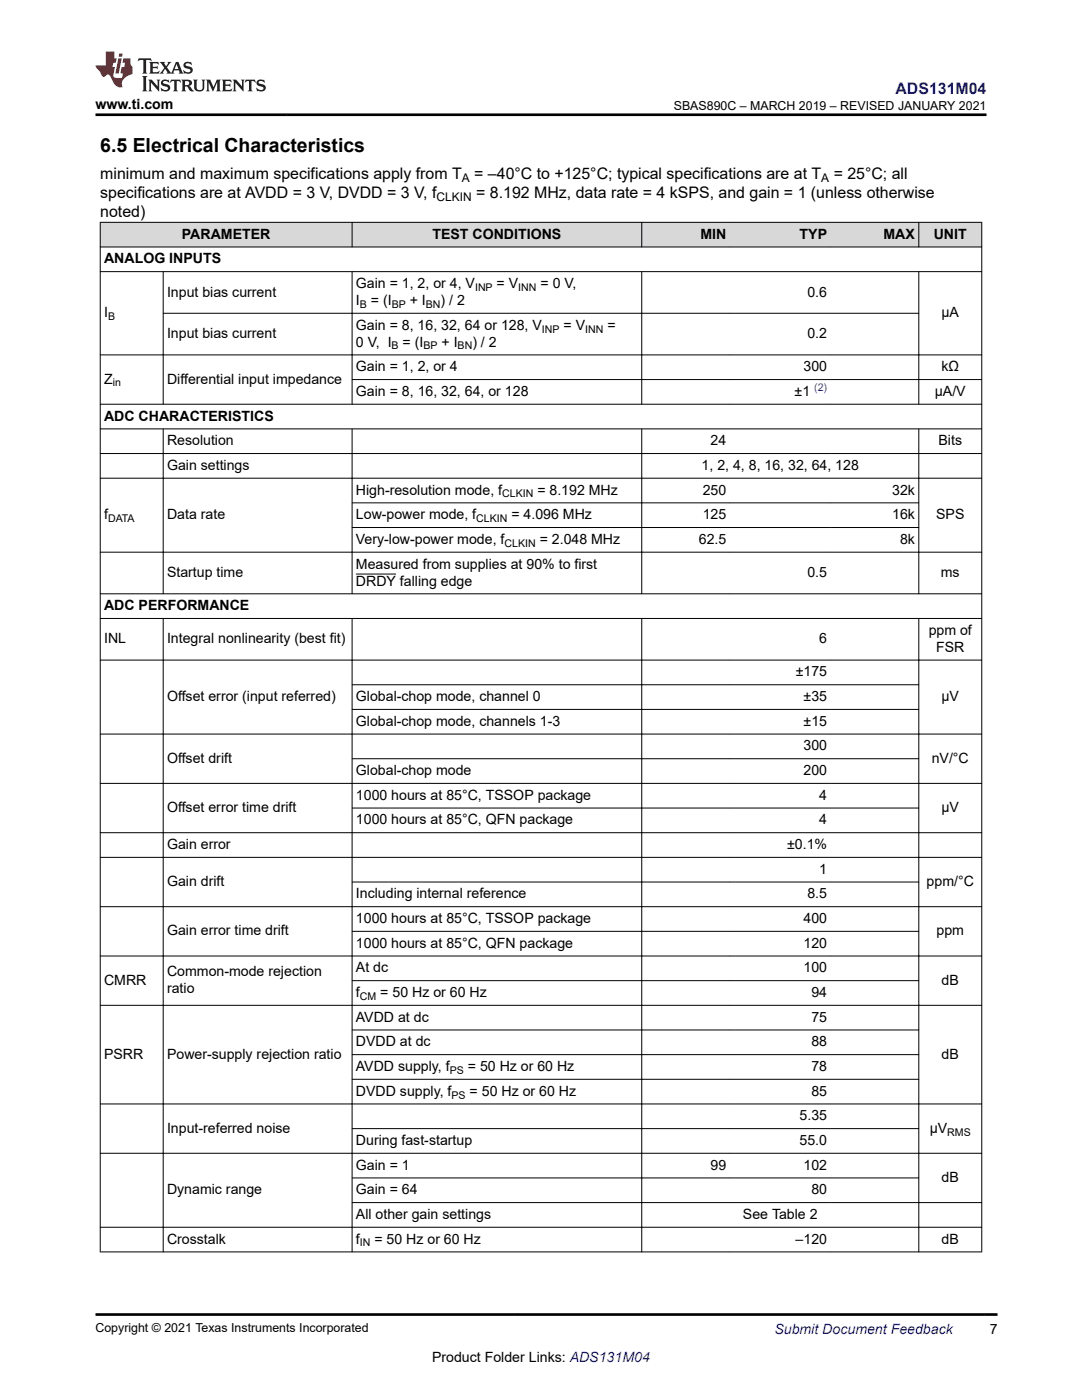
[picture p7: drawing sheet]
<svg xmlns="http://www.w3.org/2000/svg" width="216mm" height="279mm" viewBox="0 0 216 279" stroke-linecap="round" stroke-linejoin="round" font-family="sans-serif">
<defs><g id="words">
<text font-size="3.9" x="20" y="30.3">6.5 Electrical Characteristics</text>
<text font-size="3.2" fill="#00f" x="178.7" y="18.7">ADS131M04</text>
<g font-size="3.2">
<text x="20" y="35.7">minimum and maximum specifications apply from T</text>
<text x="94.6" y="35.7">= –40°C to +125°C; typical specifications are at T</text>
<text x="166.4" y="35.7">= 25°C; all</text>
<text x="20" y="39.5">specifications are at AVDD = 3 V, DVDD = 3 V, f</text>
<text x="95" y="39.5">= 8.192 MHz, data rate = 4 kSPS, and gain = 1 (unless otherwise</text>
<text x="20" y="43.3">noted)</text>
</g>
<g font-size="2.8">
<text x="19" y="21.8">www.ti.com</text>
<text x="36.3" y="47.6">PARAMETER</text>
<text x="86.3" y="47.6">TEST CONDITIONS</text>
<text x="139.8" y="47.6">MIN</text>
<text x="159.6" y="47.6">TYP</text>
<text x="176.3" y="47.6">MAX</text>
<text x="186.3" y="47.6">UNIT</text>
<text x="20.8" y="52.6">ANALOG INPUTS</text>
<text x="33.3" y="59.2">Input bias current</text>
<text x="71" y="57.5">Gain = 1, 2, or 4, V</text>
<text x="99.1" y="57.5">= V</text>
<text x="107.8" y="57.5">= 0 V,</text>
<text x="161.1" y="59.2">0.6</text>
<text x="20.8" y="63.3">I</text>
<text x="71" y="65.8">Gain = 8, 16, 32, 64 or 128, V</text>
<text x="71" y="60.9">I</text>
<text x="74" y="60.9">= (I</text>
<text x="81.8" y="60.9">+ I</text>
<text x="87.9" y="60.9">) / 2</text>
<text x="112.4" y="65.8">= V</text>
<text x="121.2" y="65.8">=</text>
<text x="187.9" y="63.3">µA</text>
<text x="33.3" y="67.5">Input bias current</text>
<text x="71" y="69.2">0 V, I</text>
<text x="80.3" y="69.2">= (I</text>
<text x="88.1" y="69.2">+ I</text>
<text x="94.3" y="69.2">) / 2</text>
<text x="161.1" y="67.5">0.2</text>
<text x="20.8" y="76.6">Z</text>
<text x="33.3" y="76.6">Differential input impedance</text>
<text x="71" y="74.1">Gain = 1, 2, or 4</text>
<text x="160.3" y="74.1">300</text>
<text x="187.9" y="74.1">kΩ</text>
<text x="20.8" y="83.9">ADC CHARACTERISTICS</text>
<text x="71" y="79">Gain = 8, 16, 32, 64, or 128</text>
<text x="158.5" y="79">±1</text>
<text x="186.5" y="79">µA/V</text>
<text x="33.3" y="88.9">Resolution</text>
<text x="141.8" y="88.9">24</text>
<text x="187.3" y="88.9">Bits</text>
<text x="33.3" y="93.8">Gain settings</text>
<text x="140" y="93.8">1, 2, 4, 8, 16, 32, 64, 128</text>
<text x="71" y="98.7">High-resolution mode, f</text>
<text x="107.2" y="98.7">= 8.192 MHz</text>
<text x="140.2" y="98.7">250</text>
<text x="178" y="98.7">32k</text>
<text x="20.8" y="103.6">f</text>
<text x="33.3" y="103.6">Data rate</text>
<text x="71" y="103.6">Low-power mode, f</text>
<text x="102" y="103.6">= 4.096 MHz</text>
<text x="140.2" y="103.6">125</text>
<text x="178" y="103.6">16k</text>
<text x="186.8" y="103.6">SPS</text>
<text x="71" y="113.5">Measured from supplies at 90% to first</text>
<text x="71" y="108.6">Very-low-power mode, f</text>
<text x="107.7" y="108.6">= 2.048 MHz</text>
<text x="139.4" y="108.6">62.5</text>
<text x="179.6" y="108.6">8k</text>
<text x="33.3" y="115.2">Startup time</text>
<text x="71" y="116.9">DRDY falling edge</text>
<text x="161.1" y="115.2">0.5</text>
<text x="187.7" y="115.2">ms</text>
<text x="20.8" y="121.8">ADC PERFORMANCE</text>
<text x="20.8" y="128.4">INL</text>
<text x="33.3" y="128.4">Integral nonlinearity (best fit)</text>
<text x="163.5" y="128.4">6</text>
<text x="185.3" y="126.7">ppm of</text>
<text x="186.8" y="130.1">FSR</text>
<text x="158.8" y="135">±175</text>
<text x="33.3" y="139.9">Offset error (input referred)</text>
<text x="71" y="139.9">Global-chop mode, channel 0</text>
<text x="160.4" y="139.9">±35</text>
<text x="187.9" y="139.9">µV</text>
<text x="71" y="144.9">Global-chop mode, channels 1-3</text>
<text x="160.3" y="149.8">300</text>
<text x="160.4" y="144.9">±15</text>
<text x="33.3" y="152.2">Offset drift</text>
<text x="71" y="154.7">Global-chop mode</text>
<text x="160.3" y="154.7">200</text>
<text x="185.9" y="152.2">nV/°C</text>
<text x="71" y="159.6">1000 hours at 85°C, TSSOP package</text>
<text x="163.5" y="159.6">4</text>
<text x="33.3" y="162.1">Offset error time drift</text>
<text x="71" y="164.5">1000 hours at 85°C, QFN package</text>
<text x="163.5" y="164.5">4</text>
<text x="187.9" y="162.1">μV</text>
<text x="33.3" y="169.5">Gain error</text>
<text x="157.1" y="169.5">±0.1%</text>
<text x="33.3" y="176.8">Gain drift</text>
<text x="71" y="179.3">Including internal reference</text>
<text x="161.1" y="179.3">8.5</text>
<text x="163.5" y="174.4">1</text>
<text x="184.9" y="176.8">ppm/°C</text>
<text x="71" y="184.2">1000 hours at 85°C, TSSOP package</text>
<text x="160.3" y="184.2">400</text>
<text x="33.3" y="186.7">Gain error time drift</text>
<text x="71" y="189.1">1000 hours at 85°C, QFN package</text>
<text x="160.3" y="189.1">120</text>
<text x="186.9" y="186.7">ppm</text>
<text x="20.8" y="196.5">CMRR</text>
<text x="33.3" y="194.8">Common-mode rejection</text>
<text x="71" y="194.1">At dc</text>
<text x="160.3" y="194.1">100</text>
<text x="187.9" y="196.5">dB</text>
<text x="33.3" y="198.2">ratio</text>
<text x="71" y="199">f</text>
<text x="71" y="203.9">AVDD at dc</text>
<text x="75.9" y="199">= 50 Hz or 60 Hz</text>
<text x="161.9" y="199">94</text>
<text x="161.9" y="203.9">75</text>
<text x="71" y="208.8">DVDD at dc</text>
<text x="161.9" y="208.8">88</text>
<text x="20.8" y="211.3">PSRR</text>
<text x="33.3" y="211.3">Power-supply rejection ratio</text>
<text x="71" y="213.7">AVDD supply, f</text>
<text x="93.3" y="213.7">= 50 Hz or 60 Hz</text>
<text x="161.9" y="213.7">78</text>
<text x="187.9" y="211.3">dB</text>
<text x="71" y="218.7">DVDD supply, f</text>
<text x="93.7" y="218.7">= 50 Hz or 60 Hz</text>
<text x="161.9" y="218.7">85</text>
<text x="33.3" y="226.1">Input-referred noise</text>
<text x="159.5" y="223.6">5.35</text>
<text x="185.5" y="226.1">µV</text>
<text x="71" y="228.5">During fast-startup</text>
<text x="71" y="233.4">Gain = 1</text>
<text x="141.8" y="233.4">99</text>
<text x="159.5" y="228.5">55.0</text>
<text x="160.3" y="233.4">102</text>
<text x="33.3" y="238.4">Dynamic range</text>
<text x="71" y="238.4">Gain = 64</text>
<text x="161.9" y="238.4">80</text>
<text x="187.9" y="235.9">dB</text>
<text x="71" y="243.3">All other gain settings</text>
<text x="148.2" y="243.3">See Table 2</text>
<text x="33.3" y="248.2">Crosstalk</text>
<text x="71" y="248.2">f</text>
<text x="74.7" y="248.2">= 50 Hz or 60 Hz</text>
<text x="158.8" y="248.2">–120</text>
<text x="187.9" y="248.2">dB</text>
<text x="197.5" y="266.1">7</text>
<text x="86.2" y="271.7">Product Folder Links: ADS131M04</text>
</g>
<text font-size="2.8" fill="#00f" x="154.5" y="266.2">Submit Document Feedback</text>
<g font-size="2.5">
<text x="134.4" y="21.9">SBAS890C – MARCH 2019 – REVISED JANUARY 2021</text>
<text x="19" y="265.9">Copyright © 2021 Texas Instruments Incorporated</text>
</g>
<g font-size="2.4">
<text x="87.1" y="40.1">CLKIN</text>
<text x="92.2" y="36.3">A</text>
<text x="163.9" y="36.3">A</text>
</g>
<g font-size="2.1">
<text x="94.8" y="58.1">INP</text>
<text x="103.4" y="58.1">INN</text>
<text x="21.6" y="63.9">B</text>
<text x="71.8" y="61.4">B</text>
<text x="78.2" y="61.4">BP</text>
<text x="85" y="61.4">BN</text>
<text x="78.1" y="69.7">B</text>
<text x="84.5" y="69.7">BP</text>
<text x="91.3" y="69.7">BN</text>
<text x="108.1" y="66.4">INP</text>
<text x="116.8" y="66.4">INN</text>
<text x="22.5" y="77.1">in</text>
<text x="100.2" y="99.3">CLKIN</text>
<text x="21.6" y="104.2">DATA</text>
<text x="95" y="104.2">CLKIN</text>
<text x="100.7" y="109.1">CLKIN</text>
<text x="71.8" y="199.6">CM</text>
<text x="89.7" y="214.3">PS</text>
<text x="90.1" y="219.2">PS</text>
<text x="189" y="226.6">RMS</text>
<text x="71.8" y="248.8">IN</text>
</g>
<text font-size="2.1" fill="#00f" x="162.5" y="78.1">(2)</text>
</g></defs>
<g fill="#d8d8d8">
<path d="M20 44.4h175.9v4.9h-175.9z" fill-rule="evenodd"/>
<path d="M20.1 44.4h50.1v4.8h-50.1z" fill-rule="evenodd"/>
<path d="M70.3 44.4h57.7v4.8h-57.7z" fill-rule="evenodd"/>
<path d="M128.1 44.4h17.5v4.8h-17.5z" fill-rule="evenodd"/>
<path d="M145.6 44.4h20.1v4.8h-20.1z" fill-rule="evenodd"/>
<path d="M165.7 44.4h17.6v4.8h-17.6z" fill-rule="evenodd"/>
<path d="M183.4 44.4h12.4v4.8h-12.4z" fill-rule="evenodd"/>
</g>
<g fill="none" stroke="#000" stroke-width=".2">
<path d="M19.9 44.4h176.1M19.9 49.3h176.1M19.9 54.2h176.1M20 44.3v205.6M32.6 54.2v26.5M70.3 44.3v5.1M70.3 54.2v26.5M128.1 44.3v5.1M128.1 54.2v26.5M183.3 44.3v5.1M183.3 54.2v26.5M195.9 44.3v205.6"/>
<path d="M19.9 70.8h176.1M32.5 62.5h150.9M70.2 75.8h125.8M19.9 85.6h176.1M19.9 90.5h176.1M19.9 95.4h176.1M32.6 85.5v33.1M70.3 85.5v33.1M128.1 85.5v33.1M183.3 85.5v33.1M196 80.7h-176.1M19.9 110.2h176.1"/>
<path d="M19.9 118.5h176.1M70.2 100.4h113.2M70.2 105.3h113.2M71 114.6h8M19.9 123.4h176.1M19.9 131.7h176.1M32.6 123.4v126.5M70.2 136.7h113.2M70.3 123.4v126.5M128.1 123.4v126.5M183.3 123.4v126.5M19.9 146.5h176.1"/>
<path d="M19.9 156.3h176.1M70.2 141.6h113.2M70.2 151.4h113.2M19.9 166.2h176.1M19.9 171.1h176.1M70.2 161.3h113.2M70.2 176h113.2M19.9 180.9h176.1M19.9 190.8h176.1M70.2 185.9h113.2M70.2 195.7h113.2M19.9 200.6h176.1"/>
<path d="M70.2 205.6h113.2M70.2 210.5h113.2M70.2 215.4h113.2M19.9 220.3h176.1M19.9 230.2h176.1M70.2 225.2h113.2M70.2 235.1h113.2M19.9 249.8h176.1M196 244.9h-176.1M196 240h-125.8"/>
</g>
<path d="M27.7 11.6l-.2 .6 .5-.2h.6v.1v2.2l-.2 .4h1l-.2-.4v-2.2v-.1h.5l.5 .2-.1-.6zM29.8 12.4l.2 .3v1.6l-.2 .4h1.9l.1-.6a1.08 1.08 0 0 1-1.3 .2v-.7h.6l.4 .2v-.7l-.4 .2h-.6v-.5l.2-.2a1 1 0 0 1 1 .3l-.1-.5zM31.8 12.4l1 1.1-1 1.2h.9l-.2-.2 .4-.8 .5 .8-.2 .2h1.6l-.2-.2 .1-.5h1l.1 .5-.1 .2h.9l-.2-.4-.8-1.9h-.5l-1 2.1-.8-1.1 .9-1h-.8l.2 .2-.5 .6-.3-.6 .1-.2zM35.2 12.8l.4 1h-.8zM36.8 12.5a.65 .65 0 0 0-.2 .7 .65 .65 0 0 0 .6 .5l.7 .1 .1 .3a.79 .79 0 0 1-.7 .4 .79 .79 0 0 1-.7-.5l.1 .7 .2-.1a.93 .93 0 0 0 1.1 0 .93 .93 0 0 0 .4-.9 1.46 1.46 0 0 0-1.2-.6l-.1-.3a1.09 1.09 0 0 1 1.2 .2l-.2-.6-.1 .1-.6-.2zM28.4 15.2l.2 .4v2.2l-.2 .4h1l-.2-.4v-2.2l.2-.4zM29.6 15.9l.2 .4v1.5l-.2 .4h.8l-.3-.4v-1.3l1.7 1.8v-2l.2-.4h-.8l.2 .2 .1 1.1-1.2-1.3zM32.3 16a.65 .65 0 0 0-.2 .8 .65 .65 0 0 0 .7 .4l.6 .2 .1 .2a.79 .79 0 0 1-.7 .4 .79 .79 0 0 1-.7-.5l.1 .7 .2-.1a.93 .93 0 0 0 1.1 .1 .93 .93 0 0 0 .4-1 1.46 1.46 0 0 0-1.2-.5l-.1-.4a1.09 1.09 0 0 1 1.2 .2l-.2-.6-.1 .1-.6-.1zM34.1 15.9l-.1 .6a.63 .63 0 0 1 .7-.3l.1 1.6-.3 .4h1l-.2-.4v-1.6a.66 .66 0 0 1 .8 .3l-.1-.6zM36.2 15.9l.2 .4v1.5l-.2 .4h.9l-.2-.2v-.7h.5l.1 .2a.79 .79 0 0 0 1.2 .6l-1-.9a.61 .61 0 0 0 .6-.6 .61 .61 0 0 0-.5-.7zM36.9 16.2h.2a.47 .47 0 0 1 .5 .1 .47 .47 0 0 1 .1 .5l-.2 .1-.6 .1zM38.5 15.9l.2 .2a2.27 2.27 0 0 0 .4 2 1.04 1.04 0 0 0 1.7-.7v-1.3l.2-.2h-.8l.2 .4v1.1a.6 .6 0 0 1-.6 .6 .6 .6 0 0 1-.6-.6v-1.1l.3-.4zM41.1 15.9l.2 .4v1.5l-.2 .4h.7l-.2-.4v-1.4l.9 1.9 .8-1.9v1.4l-.2 .4h1l-.3-.4v-1.5l.3-.4h-.8l-.7 1.5-.7-1.5zM44.3 15.9l.2 .4v1.5l-.2 .4h1.9l.1-.6a1.09 1.09 0 0 1-1.3 .2v-.7h.6l.4 .2v-.6l-.4 .2h-.6v-.6l.2-.1a1.01 1.01 0 0 1 1 .3l-.1-.6zM46.4 15.9l.3 .4v1.5l-.3 .4h.8l-.2-.4v-1.3l1.6 1.8v-2l.2-.4h-.7l.2 .2v1.1l-1.2-1.3zM49 15.9l-.1 .6a.63 .63 0 0 1 .8-.3v1.6l-.3 .4h1l-.2-.4v-1.6a.66 .66 0 0 1 .8 .3l-.1-.6zM51.4 16a.65 .65 0 0 0-.2 .8 .65 .65 0 0 0 .6 .4l.6 .2 .2 .2a.79 .79 0 0 1-.8 .4 .79 .79 0 0 1-.6-.5l.1 .7 .2-.1a.93 .93 0 0 0 1 .1 .93 .93 0 0 0 .5-1 1.46 1.46 0 0 0-1.3-.5l-.1-.4a1.09 1.09 0 0 1 1.3 .2l-.2-.6-.2 .1-.5-.1z" fill="#231f20"/>
<path d="M21.1 10.3v2.7h-2.1l.1 .4 .9 1a.95 .95 0 0 0 .9 .9 .59 .59 0 0 1 .6-.4 .59 .59 0 0 1 .5 .3l.4 .8a1.59 1.59 0 0 0 2.1 1.4 1.61 1.61 0 0 1 1-2.3l1-.3-.1-1.5a1.59 1.59 0 0 1-.4-1.7h-1.4l-.2 .9h.5l-.1 .9h-.5l-.2 .9v.3l.4 .1-.2 .9h-.6a.73 .73 0 0 1-1.1-.7l.3-1.5h-.5l.2-.9h.5l.2-.9h-.5v-1.3zM23.6 11.6l-.6 3.1h.7l.6-3.1zM23.8 10.7l-.1 .6h.7l.1-.6z" fill="#ed1c24"/>
<path d="M19 22.9h177.8M19 262.3h180" fill="none" stroke="#000" stroke-width=".53"/>
<use href="#words"/>
</svg>
